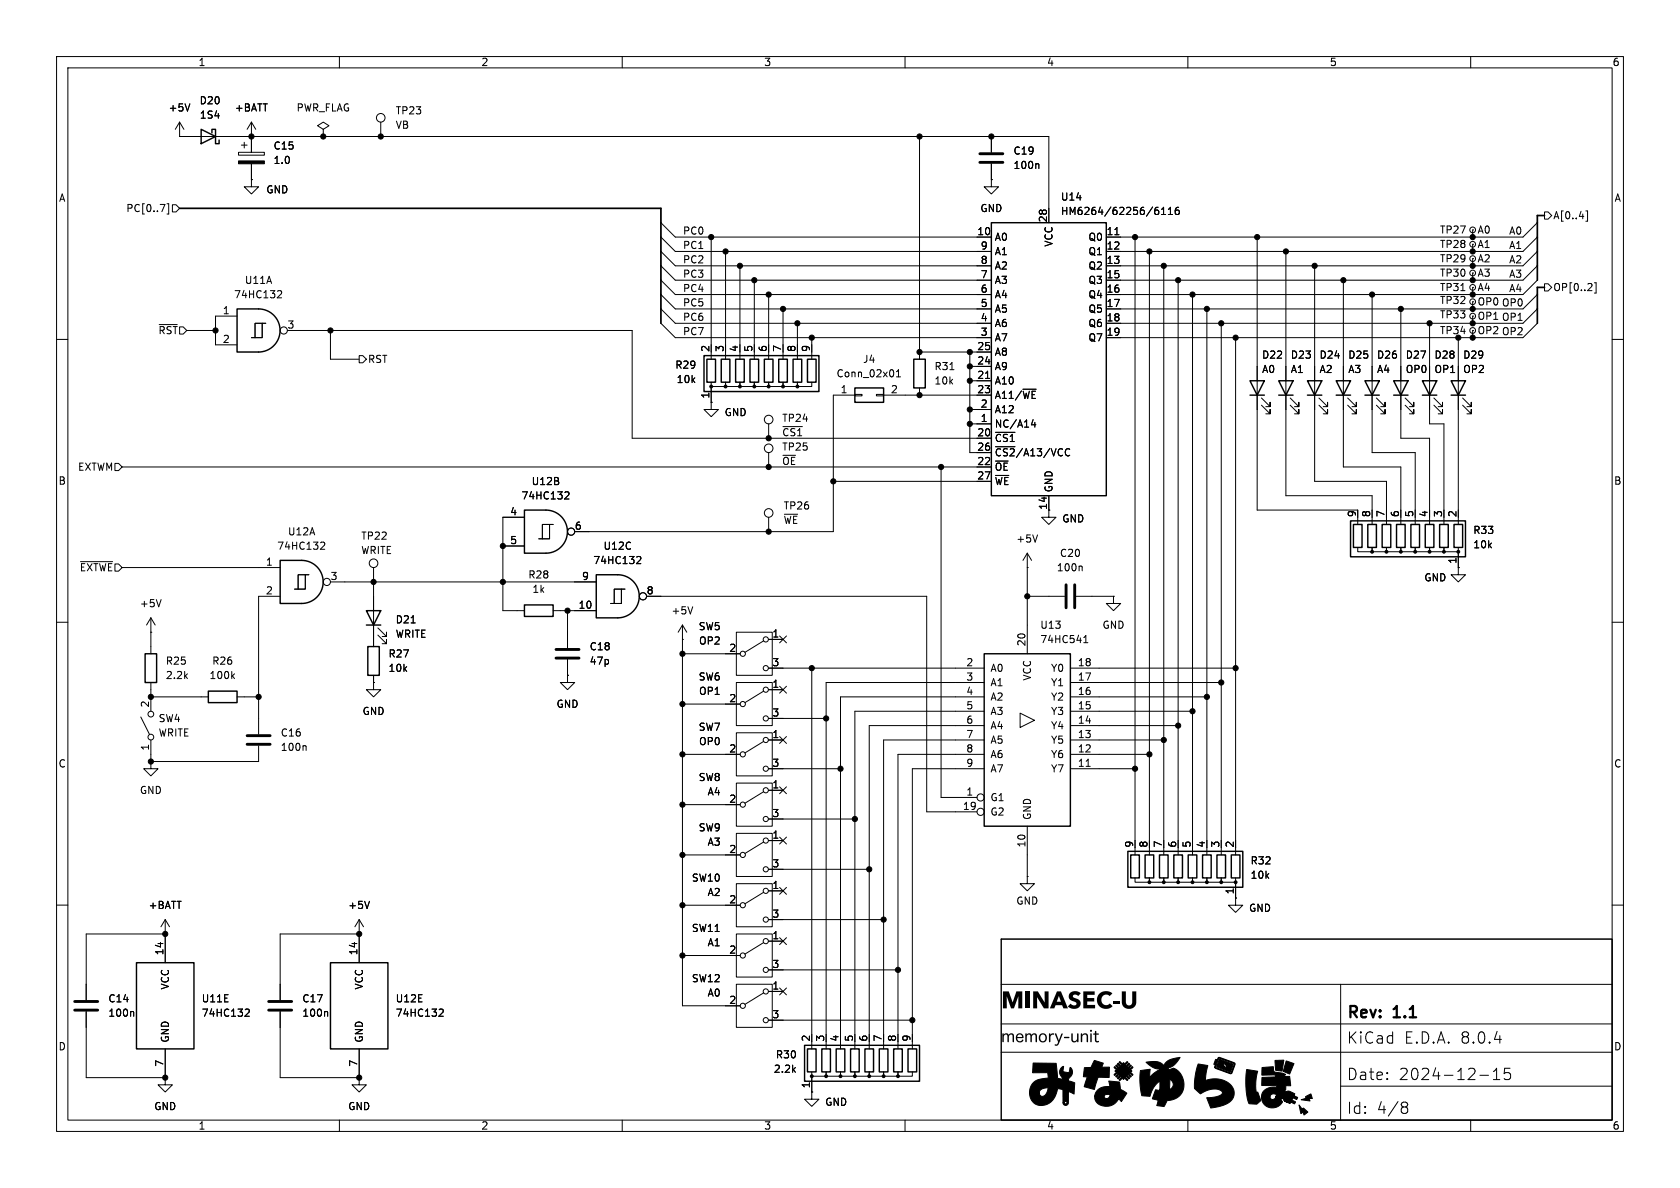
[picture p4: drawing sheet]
<svg xmlns="http://www.w3.org/2000/svg" width="297mm" height="210mm" viewBox="0 0 297 210" stroke-linecap="round" stroke-linejoin="round" font-family="sans-serif">
<defs><g id="words">
<g font-size="2.8">
<text x="177" y="184.8">memory-unit</text>
<text x="238" y="184.7">KiCad</text>
<text x="238" y="180.5">Rev:</text>
<text x="246.5" y="180.5">1.1</text>
<text x="248.2" y="184.7">E.D.A. 8.0.4</text>
<text x="238" y="191.2">Date:</text>
<text x="247.2" y="191.2">2024-12-15</text>
<text x="238" y="197.1">Id:</text>
<text x="243.3" y="197.1">4/8</text>
</g>
<g font-size="1.8">
<text x="35" y="11.9">1</text>
<text x="85" y="11.9">2</text>
<text x="135" y="11.9">3</text>
<text x="185" y="11.9">4</text>
<text x="235" y="11.9">5</text>
<text x="285" y="11.9">6</text>
<text x="29.7" y="19.9">+5V</text>
<text x="35.2" y="18.6">D20</text>
<text x="35.2" y="21.2">1S4</text>
<text x="41.4" y="19.9">+BATT</text>
<text x="52.3" y="19.9">PWR_FLAG</text>
<text x="69.9" y="20.4">TP23</text>
<text x="69.9" y="23">VB</text>
<text x="48.3" y="26.6">C15</text>
<text x="48.3" y="29.2">1.0</text>
<text x="179.1" y="27.5">C19</text>
<text x="10.3" y="35.9">A</text>
<text x="47" y="34.4">GND</text>
<text x="179.1" y="30.1">100n</text>
<text x="187.5" y="35.7">U14</text>
<text x="285.3" y="35.9">A</text>
<text x="22.2" y="37.7">PC[0..7]</text>
<text x="120.6" y="41.6">PC0</text>
<text x="172.7" y="41.7">10</text>
<text x="173.2" y="37.7">GND</text>
<text x="185.2" y="39.4" transform="rotate(-90 185.2 39.4)">28</text>
<text x="187.5" y="38.2">HM6264/62256/6116</text>
<text x="195.5" y="41.7">11</text>
<text x="254.5" y="41.5">TP27</text>
<text x="261.1" y="41.5">A0</text>
<text x="266.7" y="41.6">A0</text>
<text x="274.5" y="39">A[0..4]</text>
<text x="120.6" y="46.6">PC2</text>
<text x="120.6" y="44.1">PC1</text>
<text x="173.3" y="46.7">8</text>
<text x="173.3" y="44.2">9</text>
<text x="175.8" y="42.8">A0</text>
<text x="175.8" y="47.9">A2</text>
<text x="175.8" y="45.3">A1</text>
<text x="186.3" y="43.7" transform="rotate(-90 186.3 43.7)">VCC</text>
<text x="192.3" y="42.8">Q0</text>
<text x="192.3" y="45.3">Q1</text>
<text x="192.3" y="47.9">Q2</text>
<text x="195.5" y="44.2">12</text>
<text x="195.5" y="46.7">13</text>
<text x="254.5" y="46.6">TP29</text>
<text x="254.5" y="44">TP28</text>
<text x="261.1" y="46.6">A2</text>
<text x="261.1" y="44">A1</text>
<text x="266.7" y="44.1">A1</text>
<text x="266.7" y="46.6">A2</text>
<text x="41.3" y="52.9">74HC132</text>
<text x="43.2" y="50.4">U11A</text>
<text x="120.6" y="51.7">PC4</text>
<text x="120.6" y="49.2">PC3</text>
<text x="173.3" y="51.8">6</text>
<text x="173.3" y="49.3">7</text>
<text x="175.8" y="52.9">A4</text>
<text x="175.8" y="50.4">A3</text>
<text x="192.3" y="50.4">Q3</text>
<text x="192.3" y="52.9">Q4</text>
<text x="195.5" y="49.3">15</text>
<text x="195.5" y="51.8">16</text>
<text x="254.5" y="49.1">TP30</text>
<text x="254.5" y="53.9">TP32</text>
<text x="254.5" y="51.7">TP31</text>
<text x="261.1" y="49.1">A3</text>
<text x="261.1" y="51.7">A4</text>
<text x="266.7" y="51.7">A4</text>
<text x="266.7" y="49.2">A3</text>
<text x="274.5" y="51.7">OP[0..2]</text>
<text x="27.9" y="59.3">~{RST}</text>
<text x="39.3" y="55.6">1</text>
<text x="50.7" y="58.2">3</text>
<text x="120.6" y="56.8">PC6</text>
<text x="120.6" y="59.3">PC7</text>
<text x="120.6" y="54.3">PC5</text>
<text x="173.3" y="59.4">3</text>
<text x="173.3" y="56.9">4</text>
<text x="173.3" y="54.4">5</text>
<text x="175.8" y="58">A6</text>
<text x="175.8" y="55.5">A5</text>
<text x="192.3" y="55.5">Q5</text>
<text x="192.3" y="58">Q6</text>
<text x="195.5" y="54.4">17</text>
<text x="195.5" y="56.9">18</text>
<text x="195.5" y="59.4">19</text>
<text x="254.5" y="56.5">TP33</text>
<text x="254.5" y="59.3">TP34</text>
<text x="261.1" y="54.2">OP0 OP0</text>
<text x="261.1" y="56.7">OP1 OP1</text>
<text x="261.1" y="59.3">OP2 OP2</text>
<text x="39.3" y="60.7">2</text>
<text x="65" y="64.4">RST</text>
<text x="119.3" y="65.4">R29</text>
<text x="125.5" y="62.3" transform="rotate(-90 125.5 62.3)">2</text>
<text x="128" y="62.3" transform="rotate(-90 128 62.3)">3</text>
<text x="130.6" y="62.3" transform="rotate(-90 130.6 62.3)">4</text>
<text x="133.1" y="62.3" transform="rotate(-90 133.1 62.3)">5</text>
<text x="135.6" y="62.3" transform="rotate(-90 135.6 62.3)">6</text>
<text x="138.2" y="62.3" transform="rotate(-90 138.2 62.3)">7</text>
<text x="140.7" y="62.3" transform="rotate(-90 140.7 62.3)">8</text>
<text x="143.3" y="62.3" transform="rotate(-90 143.3 62.3)">9</text>
<text x="152.5" y="64.4">J4</text>
<text x="165.1" y="65.6">R31</text>
<text x="172.7" y="64.5">24</text>
<text x="172.7" y="62">25</text>
<text x="175.8" y="65.6">A9</text>
<text x="175.8" y="63.1">A8</text>
<text x="175.8" y="60.6">A7</text>
<text x="192.3" y="60.6">Q7</text>
<text x="223" y="63.6">D22</text>
<text x="228.1" y="63.6">D23</text>
<text x="233.2" y="63.6">D24</text>
<text x="238.3" y="63.6">D25</text>
<text x="243.3" y="63.6">D26</text>
<text x="248.4" y="63.6">D27</text>
<text x="253.5" y="63.6">D28</text>
<text x="258.6" y="63.6">D29</text>
<text x="119.5" y="67.9">10k</text>
<text x="125.5" y="70.6" transform="rotate(-90 125.5 70.6)">1</text>
<text x="147.8" y="66.9">Conn_02x01</text>
<text x="148.5" y="69.6">1</text>
<text x="157.4" y="69.6">2</text>
<text x="165.1" y="68.2">10k</text>
<text x="172.7" y="67.1">21</text>
<text x="172.7" y="69.6">23</text>
<text x="175.8" y="68.2">A10</text>
<text x="175.8" y="70.7">A11/~{WE}</text>
<text x="223" y="66.1">A0</text>
<text x="228.1" y="66.1">A1</text>
<text x="233.2" y="66.1">A2</text>
<text x="238.3" y="66.1">A3</text>
<text x="243.3" y="66.1">A4</text>
<text x="248.4" y="66.1">OP0</text>
<text x="253.5" y="66.1">OP1</text>
<text x="258.6" y="66.1">OP2</text>
<text x="128" y="73.8">GND</text>
<text x="138.2" y="74.8">TP24</text>
<text x="138.2" y="77.3">~{CS1}</text>
<text x="172.7" y="77.2">20</text>
<text x="173.3" y="74.7">1</text>
<text x="173.3" y="72.1">2</text>
<text x="175.8" y="75.8">NC/A14</text>
<text x="175.8" y="73.3">A12</text>
<text x="13.7" y="83.4">EXTWM</text>
<text x="138.2" y="82.4">~{OE}</text>
<text x="138.2" y="79.9">TP25</text>
<text x="172.7" y="82.3">22</text>
<text x="172.7" y="79.8">26</text>
<text x="175.8" y="78.3">~{CS1}</text>
<text x="175.8" y="83.4">~{OE}</text>
<text x="175.8" y="80.9">~{CS2}/A13/VCC</text>
<text x="10.3" y="85.9">B</text>
<text x="92.1" y="88.5">74HC132</text>
<text x="93.9" y="86">U12B</text>
<text x="172.7" y="84.8">27</text>
<text x="175.8" y="86">~{WE}</text>
<text x="186.3" y="87.1" transform="rotate(-90 186.3 87.1)">GND</text>
<text x="285.3" y="85.9">B</text>
<text x="50.8" y="94.8">U12A</text>
<text x="63.8" y="95.6">TP22</text>
<text x="90.1" y="91.2">4</text>
<text x="101.5" y="93.7">6</text>
<text x="138.4" y="90.3">TP26</text>
<text x="138.4" y="92.8">~{WE}</text>
<text x="185.2" y="90.2" transform="rotate(-90 185.2 90.2)">14</text>
<text x="187.7" y="92.6">GND</text>
<text x="239.8" y="91.5" transform="rotate(-90 239.8 91.5)">9</text>
<text x="242.3" y="91.5" transform="rotate(-90 242.3 91.5)">8</text>
<text x="244.9" y="91.5" transform="rotate(-90 244.9 91.5)">7</text>
<text x="247.4" y="91.5" transform="rotate(-90 247.4 91.5)">6</text>
<text x="249.9" y="91.5" transform="rotate(-90 249.9 91.5)">5</text>
<text x="252.5" y="91.5" transform="rotate(-90 252.5 91.5)">4</text>
<text x="255" y="91.5" transform="rotate(-90 255 91.5)">3</text>
<text x="257.6" y="91.5" transform="rotate(-90 257.6 91.5)">2</text>
<text x="260.4" y="94.6">R33</text>
<text x="14" y="101.2">~{EXTWE}</text>
<text x="46.9" y="100.1">1</text>
<text x="48.9" y="97.4">74HC132</text>
<text x="63.8" y="98.1">WRITE</text>
<text x="90.1" y="96.3">5</text>
<text x="104.8" y="99.9">74HC132</text>
<text x="106.6" y="97.4">U12C</text>
<text x="179.6" y="96.1">+5V</text>
<text x="186.7" y="101.2">100n</text>
<text x="187.3" y="98.7">C20</text>
<text x="257.6" y="99.8" transform="rotate(-90 257.6 99.8)">1</text>
<text x="260.4" y="97.1">10k</text>
<text x="24.6" y="107.5">+5V</text>
<text x="46.9" y="105.2">2</text>
<text x="58.3" y="102.6">3</text>
<text x="93.3" y="102.5">R28</text>
<text x="94" y="105">1k</text>
<text x="102.2" y="107.7">10</text>
<text x="102.8" y="102.6">9</text>
<text x="114.2" y="105.2">8</text>
<text x="251.7" y="103">GND</text>
<text x="69.9" y="110.4">D21</text>
<text x="69.9" y="112.9">WRITE</text>
<text x="118.6" y="108.8">+5V</text>
<text x="123.4" y="111.6">SW5</text>
<text x="136.5" y="112.8">1</text>
<text x="183.8" y="111.4">U13</text>
<text x="183.8" y="113.9">74HC541</text>
<text x="194.8" y="111.4">GND</text>
<text x="29.2" y="117.7">R25</text>
<text x="37.4" y="117.7">R26</text>
<text x="68.6" y="119">10k</text>
<text x="68.6" y="116.4">R27</text>
<text x="104.1" y="115.2">C18</text>
<text x="104.1" y="117.7">47p</text>
<text x="123.5" y="114.1">OP2</text>
<text x="128.8" y="115.3">2</text>
<text x="136.5" y="117.9">3</text>
<text x="170.7" y="117.9">2</text>
<text x="175" y="119">A0</text>
<text x="181.4" y="114.3" transform="rotate(-90 181.4 114.3)">20</text>
<text x="185.7" y="119">Y0</text>
<text x="190.5" y="117.9">18</text>
<text x="26.4" y="125.2" transform="rotate(-90 26.4 125.2)">2</text>
<text x="29.2" y="120.2">2.2k</text>
<text x="36.9" y="120.2">100k</text>
<text x="98.3" y="125.3">GND</text>
<text x="123.4" y="120.5">SW6</text>
<text x="123.5" y="123">OP1</text>
<text x="128.8" y="124.2">2</text>
<text x="136.5" y="121.7">1</text>
<text x="170.7" y="120.4">3</text>
<text x="170.7" y="122.9">4</text>
<text x="170.7" y="125.5">5</text>
<text x="175" y="121.5">A1</text>
<text x="175" y="124.1">A2</text>
<text x="182.5" y="120.4" transform="rotate(-90 182.5 120.4)">VCC</text>
<text x="185.7" y="124.1">Y2</text>
<text x="185.7" y="121.5">Y1</text>
<text x="190.5" y="125.5">15</text>
<text x="190.5" y="122.9">16</text>
<text x="190.5" y="120.4">17</text>
<text x="27.9" y="127.9">SW4</text>
<text x="27.9" y="130.4">WRITE</text>
<text x="49.5" y="130.4">C16</text>
<text x="64" y="126.6">GND</text>
<text x="123.4" y="129.4">SW7</text>
<text x="123.5" y="131.9">OP0</text>
<text x="136.5" y="130.6">1</text>
<text x="136.5" y="126.7">3</text>
<text x="170.7" y="128">6</text>
<text x="170.7" y="130.6">7</text>
<text x="175" y="126.6">A3</text>
<text x="175" y="129.1">A4</text>
<text x="175" y="131.7">A5</text>
<text x="185.7" y="131.7">Y5</text>
<text x="185.7" y="129.1">Y4</text>
<text x="185.7" y="126.6">Y3</text>
<text x="190.5" y="130.6">13</text>
<text x="190.5" y="128">14</text>
<text x="10.3" y="135.9">C</text>
<text x="26.4" y="132.8" transform="rotate(-90 26.4 132.8)">1</text>
<text x="49.5" y="132.9">100n</text>
<text x="128.8" y="133.1">2</text>
<text x="136.5" y="135.6">3</text>
<text x="170.7" y="133.1">8</text>
<text x="170.7" y="135.6">9</text>
<text x="175" y="134.2">A6</text>
<text x="175" y="136.8">A7</text>
<text x="185.7" y="136.8">Y7</text>
<text x="185.7" y="134.2">Y6</text>
<text x="190.5" y="135.6">11</text>
<text x="190.5" y="133.1">12</text>
<text x="285.3" y="135.9">C</text>
<text x="24.6" y="140.6">GND</text>
<text x="123.4" y="138.3">SW8</text>
<text x="125" y="140.8">A4</text>
<text x="128.8" y="142">2</text>
<text x="136.5" y="139.4">1</text>
<text x="170.1" y="143.3">19</text>
<text x="170.7" y="140.7">1</text>
<text x="175" y="141.8">G1</text>
<text x="123.4" y="147.2">SW9</text>
<text x="125" y="149.7">A3</text>
<text x="136.5" y="144.5">3</text>
<text x="136.5" y="148.3">1</text>
<text x="175" y="144.4">G2</text>
<text x="181.4" y="149.9" transform="rotate(-90 181.4 149.9)">10</text>
<text x="182.5" y="145" transform="rotate(-90 182.5 145)">GND</text>
<text x="200.4" y="149.9" transform="rotate(-90 200.4 149.9)">9</text>
<text x="202.9" y="149.9" transform="rotate(-90 202.9 149.9)">8</text>
<text x="205.5" y="149.9" transform="rotate(-90 205.5 149.9)">7</text>
<text x="208" y="149.9" transform="rotate(-90 208 149.9)">6</text>
<text x="210.6" y="149.9" transform="rotate(-90 210.6 149.9)">5</text>
<text x="213.1" y="149.9" transform="rotate(-90 213.1 149.9)">4</text>
<text x="215.6" y="149.9" transform="rotate(-90 215.6 149.9)">3</text>
<text x="218.2" y="149.9" transform="rotate(-90 218.2 149.9)">2</text>
<text x="128.8" y="150.9">2</text>
<text x="136.5" y="153.4">3</text>
<text x="221" y="155.5">10k</text>
<text x="221" y="153">R32</text>
<text x="26.2" y="160.9">+BATT</text>
<text x="61.5" y="160.9">+5V</text>
<text x="122.2" y="156.1">SW10</text>
<text x="125" y="158.6">A2</text>
<text x="128.8" y="159.8">2</text>
<text x="136.5" y="157.2">1</text>
<text x="179.6" y="160.1">GND</text>
<text x="218.2" y="158.2" transform="rotate(-90 218.2 158.2)">1</text>
<text x="220.7" y="161.4">GND</text>
<text x="122.2" y="164.9">SW11</text>
<text x="125" y="167.5">A1</text>
<text x="136.5" y="166.1">1</text>
<text x="136.5" y="162.3">3</text>
<text x="29" y="169" transform="rotate(-90 29 169)">14</text>
<text x="63.2" y="169" transform="rotate(-90 63.2 169)">14</text>
<text x="122.2" y="173.8">SW12</text>
<text x="128.8" y="168.7">2</text>
<text x="136.5" y="171.2">3</text>
<text x="19.1" y="179.9">100n</text>
<text x="19.1" y="177.4">C14</text>
<text x="30.1" y="175" transform="rotate(-90 30.1 175)">VCC</text>
<text x="35.6" y="177.4">U11E</text>
<text x="35.6" y="179.9">74HC132</text>
<text x="53.3" y="179.9">100n</text>
<text x="53.3" y="177.4">C17</text>
<text x="64.4" y="175" transform="rotate(-90 64.4 175)">VCC</text>
<text x="69.9" y="177.4">U12E</text>
<text x="69.9" y="179.9">74HC132</text>
<text x="125" y="176.4">A0</text>
<text x="128.8" y="177.5">2</text>
<text x="136.5" y="175">1</text>
<text x="10.3" y="185.9">D</text>
<text x="30.1" y="184.4" transform="rotate(-90 30.1 184.4)">GND</text>
<text x="64.4" y="184.4" transform="rotate(-90 64.4 184.4)">GND</text>
<text x="136.5" y="180.1">3</text>
<text x="143.3" y="184.2" transform="rotate(-90 143.3 184.2)">2</text>
<text x="145.8" y="184.2" transform="rotate(-90 145.8 184.2)">3</text>
<text x="148.3" y="184.2" transform="rotate(-90 148.3 184.2)">4</text>
<text x="150.9" y="184.2" transform="rotate(-90 150.9 184.2)">5</text>
<text x="153.4" y="184.2" transform="rotate(-90 153.4 184.2)">6</text>
<text x="156" y="184.2" transform="rotate(-90 156 184.2)">7</text>
<text x="158.5" y="184.2" transform="rotate(-90 158.5 184.2)">8</text>
<text x="161" y="184.2" transform="rotate(-90 161 184.2)">9</text>
<text x="285.3" y="185.9">D</text>
<text x="29" y="188.7" transform="rotate(-90 29 188.7)">7</text>
<text x="63.2" y="188.7" transform="rotate(-90 63.2 188.7)">7</text>
<text x="136.7" y="189.8">2.2k</text>
<text x="137.1" y="187.3">R30</text>
<text x="27.2" y="196.4">GND</text>
<text x="61.5" y="196.4">GND</text>
<text x="143.3" y="192.5" transform="rotate(-90 143.3 192.5)">1</text>
<text x="145.8" y="195.7">GND</text>
<text x="35" y="199.9">1</text>
<text x="85" y="199.9">2</text>
<text x="135" y="199.9">3</text>
<text x="185" y="199.9">4</text>
<text x="235" y="199.9">5</text>
<text x="285" y="199.9">6</text>
</g>
</g></defs>
<g fill="none" stroke="#000" stroke-width=".18">
<path d="M10 10h277v190h-277zM12 12h273v186h-273zM33.6 18.4l-.5 1.2M60 10v2M110 10v2M160 10v2M210 10v2M260 10v2M28.3 36.1h.9l-.6 1.3M29.5 36h.3v1.8h-.3M30.5 36.2h.6l.6 .6-.6 .7h-.6zM31.7 24.1h.1"/>
<path d="M31.7 24.1h153.7v15.3M31.7 21.6l-.7 1.3M31.7 21.6v2.5M31.7 21.6l.8 1.3M42.2 26.9h4.5v.5h-4.5zM42.7 25.7h1M43.2 25.1v1.1M44.4 31.8v1.2h1.3l-1.3 1.3-1.2-1.3h1.2M44.4 31.8h.1M44.4 24.1h.1M44.4 21.6v5.3M44.4 29v2.8"/>
<path d="M44.4 21.6l-.7 1.3M44.4 21.6l.8 1.3M57.1 22.9l1.1-.7-1.1-.6-1 .6 1 .7v1.2M57.1 24.1h.1M67.3 21.6v2.5M116.8 39.4l2.6 2.5h55.9M162.6 24.1v39.4M175.3 31.8v1.2h1.2l-1.2 1.3-1.3-1.3h1.3M175.3 31.8h.1M175.3 24.1v2.8M175.3 29v2.8M183.5 28.9l.2 .2v.7"/>
<path d="M204.4 37.1l.3 .1 .2 .2-.1 .4-.4 .1M204.5 36.6h.2M205.3 37.9h.8M205.3 37l.4-.4v1.3M206.6 37.9h.7M206.6 37l.3-.4v1.3M208.4 36.6l-.4 .1a.86 .86 0 0 0 0 1.2l.4-.1 .1-.4-.3-.3-.3 .1-.1 .2M271.8 39.4l-2.6 2.5h-73.6M273 37.5h.7l.6 .6-.6 .6h-.7zM280.4 37.3h.3v1.8h-.3M10 60h2M28.1 57.4h3.2"/>
<path d="M33 58.4h5.1M41.9 55.9h-3.8v5.1h3.8M46.4 57.2h-1.3v2.5M47 57.2h-.6v2.5h-2M49.2 51.4h.5l.1 .3-.8 .9h.8M50.8 58.4h61v19.1h63.5M58.4 58.4v5.1h5.1M116.8 41.9l2.6 2.6h55.9M116.8 44.5l2.6 2.5h55.9M116.8 47l2.6 2.5h55.9M116.8 49.5l2.6 2.6h55.9M116.8 52.1l2.6 2.5h55.9"/>
<path d="M116.8 54.6l2.6 2.6h55.9M116.8 57.2l2.6 2.5h55.9M125.7 41.9v19.1M128.3 44.5v16.5M130.8 47v14M133.3 49.5v11.5M135.9 52.1v8.9M138.4 54.6v6.4M141 57.2v3.8M143.5 59.7v1.3M197.1 41.5h.7M200.7 41.9v106.7"/>
<path d="M203.2 44.5v104.1M205.7 47v101.6M208.3 49.5v99.1M210.8 52.1v96.5M213.4 54.6v94M215.9 57.2v91.4M218.4 59.7v88.9M222.2 41.9v48.3h17.8M227.3 44.5v43.1h15.3v2.6M232.4 47v38.1h12.7v5.1M237.5 49.5v33.1h10.1v7.6M242.6 52.1v27.9h7.6v10.2"/>
<path d="M247.6 54.6v22.9h5.1v12.7M252.7 57.2v17.7h2.6v15.3M257.8 59.7v30.5M258.3 51.4h.7M260.3 45.7h.1M260.3 40.6h.1M260.3 48.3h.1M260.3 43.2h.1M260.3 53.3h.1M260.3 55.9h.1M260.3 58.4h.1M260.3 50.8h.1"/>
<path d="M260.3 40.6v1.3M260.3 43.2v1.3M260.3 45.7v1.3M260.3 48.3v1.2M260.3 50.8v1.3M260.3 53.3v1.3M260.3 55.9v1.3M260.3 58.4v1.3M271.8 41.9l-2.6 2.6h-73.6M271.8 44.5l-2.6 2.5h-73.6M271.8 47l-2.6 2.5h-73.6M271.8 49.5l-2.6 2.6h-73.6"/>
<path d="M271.8 52.1l-2.6 2.5h-73.6M271.8 54.6l-2.6 2.6h-73.6M271.8 57.2l-2.6 2.5h-73.6M273 50.2h.7l.6 .6-.6 .6h-.7zM281.9 50h.3v1.8h-.3M285 60h2M63.5 62.9h.6l.7 .6-.7 .6h-.6zM125.7 71.1v1.3h1.3l-1.3 1.3-1.2-1.3h1.2M125.7 71.1h.1M125.7 67.6v.7h2.6v-.7v.7h2.5v-.7v.7h2.5v-.7v.7h2.6v-.7v.7h2.5v-.7v.7h2.6v-.7v.7h2.5v-.7M125.7 62.2v1.3M125.7 68.6v2.5"/>
<path d="M128.3 62.2v1.3M130.8 62.2v1.3M133.3 62.2v1.3M135.9 62.2v1.3M135.9 74.9v2.6M138.4 75.4h3.4M138.4 62.2v1.3M141 62.2v1.3M143.5 62.2v1.3M151.1 69.7h1.3v.3h-1.3zM151.1 69.9h-3.8v24.1h-45.7M154.9 69.7h1.3v.3h-1.3z"/>
<path d="M156.2 69.9h19.1M158.5 66.6h.7M158.5 65.7l.3-.4v1.3M162.6 68.6v1.3M162.6 62.2h12.7M167.9 65.3h.8M171.4 74.9h3.9M171.4 72.4h3.9M171.4 67.3h3.9M171.4 64.8h3.9M171.4 62.2v17.8h3.9M174.2 66.9h.8"/>
<path d="M176 76.4h3.4M176 79h3.4M182.6 74.2l-.3 .9h.8M182.9 74.7v.8M223 71.6l1.5 1.6v-.8v.8h-.7M223 70.4l1.5 1.5v-.8v.8h-.7M228.1 71.6l1.5 1.6v-.8v.8h-.7M228.1 70.4l1.5 1.5v-.8v.8h-.7M233.2 71.6l1.5 1.6v-.8v.8h-.8M233.2 70.4l1.5 1.5v-.8v.8h-.8M238.3 71.6l1.5 1.6v-.8v.8h-.8M238.3 70.4l1.5 1.5v-.8v.8h-.8"/>
<path d="M243.3 71.6l1.6 1.6v-.8v.8h-.8M243.3 70.4l1.6 1.5v-.8v.8h-.8M248.4 71.6l1.5 1.6v-.8v.8h-.7M248.4 70.4l1.5 1.5v-.8v.8h-.7M253.5 71.6l1.5 1.6v-.8v.8h-.7M253.5 70.4l1.5 1.5v-.8v.8h-.7M258.6 71.6l1.5 1.6v-.8v.8h-.8M258.6 70.4l1.5 1.5v-.8v.8h-.8M14.2 99.3h5.7M20.3 81.9h.7l.6 .7-.6 .6h-.7zM21.6 82.6h153.7M56.9 95.8l.4 .1 .1 .3-.8 .9h.8"/>
<path d="M88.9 96.5h3.8M92.7 91.4h-3.8v16.6h3.8M97.2 92.7h-1.3v2.6M97.8 92.7h-.6v2.6h-2M100 86.9l.5 .1 .1 .3-.8 .9h.8M112.7 98.4h.5l.1 .3-.8 .9h.8M135.9 80v2.6M135.9 91.4v2.6M147.3 85.1h28M166.4 82.6v58.4h6.3M181.6 97.8v17.8M181.6 97.8l-.8 1.3"/>
<path d="M181.6 97.8l.8 1.3M183.4 94.6l-.4 1.2M185.4 87.6v3.8h1.3l-1.3 1.3-1.3-1.3h1.3M240 96.8v.7h2.6v-.7v.7h2.5v-.7v.7h2.5v-.7v.7h2.6v-.7v.7h2.5v-.7v.7h2.6v-.7v.7h2.5v-.7M240 91.4v1.3M242.6 91.4v1.3M245.1 91.4v1.3M247.6 91.4v1.3M250.2 91.4v1.3M252.7 91.4v1.3M255.3 91.4v1.3M257.8 91.4v1.3"/>
<path d="M257.8 97.8v2.5M10 110h2M21.6 100.3h27.9M26.7 111.8h.1M26.7 109.2v6.4M26.7 109.2l-.8 1.3M26.7 109.2l.7 1.3M28.5 106l-.4 1.3M41.1 119.5l.4 .5M41.5 119.1l-.5 .5M49.5 105.4h-3.8v24.4M54 101.6h-1.3v2.5"/>
<path d="M54.6 101.6h-.6v2.5h-1.9M58.4 102.9h47M66 100.3v14M66 119.4v1.3M66.8 112.3l1.5 1.5v-.8v.8h-.7M66.8 111l1.5 1.5v-.7v.7h-.7M72.7 110.1h.7M97.8 108h7.6M100.3 119.4v1.3h1.3l-1.3 1.2-1.2-1.2h1.2M100.3 119.4h.1M100.3 108v6.6M100.3 116.6v2.8"/>
<path d="M109.9 104.1h-1.3v2.6M110.5 104.1h-.6v2.6h-2M114.3 105.4h49.5v38.1h8.9M120.6 113h.1M120.6 115.6h10.2M120.6 110.5l-.7 1.3M120.6 110.5v67.3h10.2M120.6 110.5l.8 1.3M122.5 107.3l-.5 1.2M130.2 111.8h6.3v7.6h-6.3zM135 113.3l-3.3 2M135.9 118.1h38.1"/>
<path d="M135.9 113h2.5M137.8 112.4l1.2 1.2M139 112.4l-1.2 1.2M143.5 118.1v64.8M181.6 100.3h.1M181.6 105.4h6.6M189.2 118.1h29.2M190.2 105.4h6.6M191.1 100.1l.2 .1v.7M191.6 113.6h.7M191.6 112.7l.4-.4v1.3M196.8 105.4v1.3h1.3l-1.3 1.3-1.2-1.3h1.2"/>
<path d="M196.8 105.4h.1M257.8 100.3v1.3h-1.3l1.3 1.3 1.3-1.3h-1.3M257.8 100.3h.1M285 110h2M24.9 126.7l1.5 3.1M26.7 134.6v1.3h1.2l-1.2 1.3-1.3-1.3h1.3M26.7 134.6h.1M26.7 120.7v5M26.7 130.8v3.8M26.7 123.2h10.1M41.9 123.2h3.8M45.7 131.8v2.8h-19"/>
<path d="M53.9 131.8l.2 .2v.7M66 120.7v1.2h1.3l-1.3 1.3-1.2-1.3h1.2M66 120.7h.1M120.6 133.4h10.2M120.6 124.5h10.2M130.2 129.5h6.3v7.7h-6.3zM130.2 138.4h6.3v7.7h-6.3zM130.2 120.7h6.3v7.6h-6.3zM135 131.1l-3.3 2M135 140l-3.3 2M135 122.2l-3.3 2M135.9 135.9h12.7"/>
<path d="M135.9 130.8h2.5M135.9 139.7h2.5M135.9 121.9h2.5M135.9 127h10.1M137.8 130.2l1.2 1.2M137.8 121.3l1.2 1.2M137.8 139.1l1.2 1.2M139 130.2l-1.2 1.2M139 121.3l-1.2 1.2M139 139.1l-1.2 1.2M174 135.9h-12.7v47M174 133.4h-15.3v49.5"/>
<path d="M174 130.8h-17.8v52.1M174 128.3h-20.3v54.6M174 125.7h-22.9v57.2M174 123.2h-25.4v59.7M174 120.7h-28v62.2M180.3 126.1l2.6 1.2-2.6 1.3zM189.2 135.9h11.5M189.2 133.4h14M189.2 130.8h16.5M189.2 128.3h19.1M189.2 125.7h21.6M189.2 123.2h24.2"/>
<path d="M189.2 120.7h26.7M192 135.5h.7M10 160h2M65.3 159.3l-.4 1.3M120.6 142.2h10.2M120.6 151.1h10.2M130.2 156.2h6.3v7.6h-6.3zM130.2 147.3h6.3v7.6h-6.3zM135 157.7l-3.3 2.1M135 148.8l-3.3 2.1M135.9 157.5h2.5M135.9 144.8h15.2"/>
<path d="M135.9 148.6h2.5M135.9 153.7h17.8M137.8 156.9l1.2 1.2M137.8 148l1.2 1.2M139 156.9l-1.2 1.2M139 148l-1.2 1.2M181.6 154.9v1.3h1.3l-1.3 1.3-1.3-1.3h1.3M181.6 154.9h.1M181.6 146.1v8.8M200.7 155.2v.8h2.5v-.8v.8h2.5v-.8v.8h2.6v-.8v.8h2.5v-.8v.8h2.6v-.8v.8h2.5v-.8v.8h2.5v-.8M200.7 149.9v1.2M203.2 149.9v1.2"/>
<path d="M205.7 149.9v1.2M208.3 149.9v1.2M210.8 149.9v1.2M213.4 149.9v1.2M215.9 149.9v1.2M218.4 158.8v1.2h1.3l-1.3 1.3-1.2-1.3h1.2M218.4 158.8h.1M218.4 149.9v1.2M218.4 156.2v2.6M285 160h2M15.2 178.8v11.7h14M23.5 178.8l.1 .2v.6"/>
<path d="M29.2 165.1h.1M29.2 162.6l-.8 1.2M29.2 162.6v7.6M29.2 162.6l.8 1.2M29.2 165.1h-14v11.7M43.5 178.4h.5l.1 .3-.8 .9h.8M49.5 178.8v11.7h14M57.7 178.8l.2 .2v.6M63.5 165.1h.1M63.5 162.6l-.8 1.2M63.5 162.6v7.6M63.5 162.6l.8 1.2"/>
<path d="M63.5 165.1h-14v11.7M77.8 178.4h.4l.2 .3-.8 .9h.8M120.6 168.9h10.2M120.6 160h10.2M130.2 165.1h6.3v7.6h-6.3zM130.2 174h6.3v7.6h-6.3zM135 166.6l-3.3 2.1M135 175.5l-3.3 2M135.9 166.4h2.5M135.9 171.5h22.8M135.9 175.3h2.5M135.9 162.6h20.3"/>
<path d="M137.8 165.8l1.2 1.2M137.8 174.7l1.2 1.2M139 174.7l-1.2 1.2M139 165.8l-1.2 1.2M177 166h108v32h-108zM177 174h108M237 174v24M29.2 190.5v1.3h1.3l-1.3 1.2-1.3-1.2h1.3M29.2 190.5h.1M29.2 185.4v5.1M60 198v2M63.5 190.5v1.3h1.3l-1.3 1.2-1.3-1.2h1.3"/>
<path d="M63.5 190.5h.1M63.5 185.4v5.1M110 198v2M135.9 180.3h25.4M143.5 193v1.3h1.3l-1.3 1.3-1.3-1.3h1.3M143.5 193h.1M143.5 189.5v.7h2.5v-.7v.7h2.6v-.7v.7h2.5v-.7v.7h2.6v-.7v.7h2.5v-.7v.7h2.5v-.7v.7h2.6v-.7M143.5 184.2v1.2M143.5 190.5v2.5M146 184.2v1.2M148.6 184.2v1.2M151.1 184.2v1.2"/>
<path d="M153.7 184.2v1.2M156.2 184.2v1.2M158.7 184.2v1.2M160 198v2M161.3 184.2v1.2M177 186h108M177 181h108M210 198v2M237 192h48M247.9 195.6l.2 .1M247.9 194.9l.2-.1 .6 .1a.41 .41 0 0 1 .2 .5 .41 .41 0 0 1-.4 .3M248.1 195.7h.4"/>
<path d="M248.1 195.7l-.2 .1M248.5 195.7l.4 .4-.1 .5-.3 .2-.6-.1M260 198v2M261.6 190.1h1.5M264 190.8h1.2M264 189.4l.6-.6v2M264.2 183.7h1.2M267 188.8h-1l-.1 1 .3-.2 .7 .1 .2 .3-.1 .7-.3 .1h-.5l-.3-.1"/>
<circle cx="67.3" cy="20.8" r=".76"/>
<circle cx="50.2" cy="58.4" r=".63"/>
<circle cx="260.3" cy="53.3" r=".51"/>
<circle cx="260.3" cy="50.8" r=".51"/>
<circle cx="260.3" cy="55.9" r=".51"/>
<circle cx="260.3" cy="58.4" r=".51"/>
<circle cx="260.3" cy="48.3" r=".51"/>
<circle cx="260.3" cy="45.7" r=".51"/>
<circle cx="260.3" cy="40.6" r=".51"/>
<circle cx="260.3" cy="43.2" r=".51"/>
<circle cx="135.9" cy="79.2" r=".76"/>
<circle cx="135.9" cy="74.2" r=".76"/>
<circle cx="66" cy="99.6" r=".76"/>
<circle cx="101" cy="94" r=".63"/>
<circle cx="135.9" cy="90.7" r=".76"/>
<circle cx="57.8" cy="102.9" r=".63"/>
<circle cx="113.7" cy="105.4" r=".63"/>
<circle cx="131.3" cy="115.6" r=".46"/>
<circle cx="135.4" cy="113" r=".46"/>
<circle cx="135.4" cy="118.1" r=".46"/>
<circle cx="26.7" cy="126.2" r=".51"/>
<circle cx="26.7" cy="130.3" r=".51"/>
<circle cx="131.3" cy="124.5" r=".46"/>
<circle cx="131.3" cy="133.4" r=".46"/>
<circle cx="135.4" cy="139.7" r=".46"/>
<circle cx="135.4" cy="135.9" r=".46"/>
<circle cx="135.4" cy="121.9" r=".46"/>
<circle cx="135.4" cy="127" r=".46"/>
<circle cx="135.4" cy="130.8" r=".46"/>
<circle cx="131.3" cy="142.2" r=".46"/>
<circle cx="131.3" cy="151.1" r=".46"/>
<circle cx="135.4" cy="157.5" r=".46"/>
<circle cx="135.4" cy="153.7" r=".46"/>
<circle cx="135.4" cy="144.8" r=".46"/>
<circle cx="135.4" cy="148.6" r=".46"/>
<circle cx="173.4" cy="141" r=".63"/>
<circle cx="173.4" cy="143.5" r=".63"/>
<circle cx="131.3" cy="168.9" r=".46"/>
<circle cx="131.3" cy="177.8" r=".46"/>
<circle cx="131.3" cy="160" r=".46"/>
<circle cx="135.4" cy="175.3" r=".46"/>
<circle cx="135.4" cy="171.5" r=".46"/>
<circle cx="135.4" cy="162.6" r=".46"/>
<circle cx="135.4" cy="166.4" r=".46"/>
<circle cx="135.4" cy="180.3" r=".46"/>
</g>
<path d="M177.3 175.3h1l.7 1.9 .7-1.9h1v3h-.7v-2.2l-.8 2.2h-.5l-.7-2.2v2.2h-.7zM181.3 175.3h.7v3h-.7zM182.7 175.3h.8l1.2 1.9v-1.9h.7v3h-.8l-1.3-2 .1 2h-.7zM186.9 175.3h.7l1.2 3h-.8l-.2-.6h-1.2l-.2 .6h-.8l.5-1.2h1.5l-.4-1-.4 1h-.7zM189.2 175.5l.8-.3 .8 .2 .3 .2-.5 .5a.49 .49 0 0 0-.5-.3 .49 .49 0 0 0-.4 .4 2.03 2.03 0 0 1 1.3 1.1 1.26 1.26 0 0 1-.9 1.1 1.26 1.26 0 0 1-1.3-.5l.5-.5 .2 .2a.4 .4 0 0 0 .6 .1 .4 .4 0 0 0 .1-.5l-.2-.1a.97 .97 0 0 1-.9-.5 .97 .97 0 0 1 0-1zM191.5 175.3h2v.6h-1.3v.5h1.3v.6h-1.3v.6h1.4v.7h-2.1zM194.4 175.6a1.76 1.76 0 0 1 2.3 0l-.5 .5a.88 .88 0 0 0-1.3 0 .88 .88 0 0 0 .1 1.3 .88 .88 0 0 0 1.2 0l.5 .5a1.6 1.6 0 0 1-2.3 0 1.6 1.6 0 0 1 0-2.3zM196.8 176.9h1.1v.5h-1.1zM198.3 175.3h.7v1.8a.57 .57 0 0 0 .6 .6 .57 .57 0 0 0 .6-.6v-1.8h.7v1.8a1.28 1.28 0 0 1-1.3 1.2 1.28 1.28 0 0 1-1.3-1.2zM193.6 182.3h.2v.4l.5 .1-.5 .1v.9l.1 .2 .4 .1a.38 .38 0 0 1-.5 .2 .38 .38 0 0 1-.2-.4v-1l-.4-.1 .4-.1z" fill="#000"/>
<g fill="#000" stroke="#000" stroke-width=".18">
<path d="M42.2 28.4h4.5v.6h-4.5zM182.6 187.9l4.1 .1 .3 2.6 .9 .2-.1-.2a1.17 1.17 0 0 1 .2-2.1l-.1 .9 .6 .1h.5l.2-.8a1.1 1.1 0 0 1-.2 1.9l-.1 .5 .6 .1a.43 .43 0 0 1 .5 .2 .43 .43 0 0 1 0 .5l-.1 1.5-1-.4v2a.48 .48 0 0 1-.5 .4 .48 .48 0 0 1-.5-.5l.3 .1a.22 .22 0 0 0 .4 .1 .22 .22 0 0 0-.1-.4 .22 .22 0 0 0-.3 .2h-.3v-2.3l-.9-.2-.1 .2a2.93 2.93 0 0 1-3.3 2.8 2.11 2.11 0 0 1-1.6-2.2h1.7v.1a.69 .69 0 0 0 .8 .5 .69 .69 0 0 0 .6-.7l.2-.7a1.35 1.35 0 0 0-1.6 .7v.1h-1.7a2.48 2.48 0 0 1 2.7-2.6h.6l-.1-1h-2.7zM191.7 188.7h.4a.74 .74 0 0 0 1.1-.7l.1-.2a.36 .36 0 0 1 .2-.4 .36 .36 0 0 1 .4 .2l.8 .2a.26 .26 0 0 1 .4 .1 .26 .26 0 0 1-.2 .4l-.1 .4 1.3-.1v1.9l-2-.1-.6 2.2-1.8-.5 .5-1.7h-.3a.25 .25 0 0 1-.4 0 .25 .25 0 0 1 .1-.4zM194.1 192.6a3.1 3.1 0 0 1 2.1-.5l-.1-.5a.25 .25 0 0 1-.1-.3 .25 .25 0 0 1 .1-.2l1.4 .1a.38 .38 0 0 1 .5 .1 .38 .38 0 0 1 0 .5v.3a.39 .39 0 0 0 .2 .5l1 .6-1 1.5-.4-.5a2.36 2.36 0 0 1-4.2 .2l-.1-.6h1.7a.53 .53 0 0 0 .6 .3 .53 .53 0 0 0 .4-.6h-.2a.73 .73 0 0 0-.8 .3h-1.7l.2-.6zM197.1 188.5l.3 .4-.1 .1-.4-.3zM197.1 189.8l.2-.2 .1 .2-.3 .3-.2-.1zM197.3 188.3l.1-.1 .3 .4-.1 .1-.4-.3zM197.6 189.9l.1 .2-.3 .3-.2-.1zM197.6 188l.1-.1 .3 .4-.1 .1-.4-.3zM197.5 190.6l.4-.4 .1 .2-.3 .3zM197.8 187.8l.2-.2 .3 .4-.1 .1zM198 190.7l.2-.2 .1 .2-.3 .3-.2-.1z"/>
<path d="M198.9 190.7l.2-.2 .3 .4-.1 .1zM199.3 187.6l.1 .2-.3 .3-.2-.1zM198.6 187.8l1.5 1.5-1.5 1.5-1.5-1.5 2.5 .1 .1-.1h-2.6zM199.3 190.3l.1-.1 .3 .4-.1 .1-.4-.3zM199.4 188.1l.2-.2 .1 .2-.3 .3-.2-.1zM199.5 190.1l.2-.2 .3 .4-.1 .1zM199.5 188.6l.4-.4 .1 .2-.3 .3zM199.9 189.7l.1-.1 .3 .4-.1 .1-.4-.3zM200.2 188.5l.1 .2-.3 .3-.2-.1zM202.6 187.8l.4-.1a2.54 2.54 0 0 1 2.7 .7h.1a2.37 2.37 0 0 1 2.3-1.4l.5-.1-.1 .2a3.2 3.2 0 0 1-2 1.7l.1 .3 .3-.1a1.17 1.17 0 0 1 1.6 .6 2.94 2.94 0 0 1 .6 3.2 2.94 2.94 0 0 1-2.8 1.8l-.3 .6a.43 .43 0 0 1-.2 .4 .43 .43 0 0 1-.5 0l-.8-.2 .3-.9-1.1-.3 .6-1.6 .7 .2v-.2h1.7a.95 .95 0 0 0 .7-.9 .95 .95 0 0 0-.6-.9l-.1 1.8h-1.7v-1.5l-.2 .2a5.2 5.2 0 0 0-1.6 2.5l-1.4-.1a9.4 9.4 0 0 1-.1-4.5l1.6-.2v1.5l.6-.7a1.35 1.35 0 0 1 1-.5l.1-.3a4 4 0 0 1-2.4-1.2zM211.8 188.1l1.7 .3-.4 2.6a4.1 4.1 0 0 1 4.9 1.4 2.18 2.18 0 0 1-1.7 3l-1.9 .4a.28 .28 0 0 1-.4 0 .28 .28 0 0 1-.1-.3l-.6-1.4 .4-.1a3 3 0 0 0 2.4-.8 1.35 1.35 0 0 0-1.6-.7 5.5 5.5 0 0 0-2.3 .9l-1-1.1 .1-2.1zM214.9 187.3a.17 .17 0 0 0 .3 .1 .17 .17 0 0 0 .1-.2 .4 .4 0 0 1 .3-.3 .4 .4 0 0 1 .4 .2l2.3 .8 .1 .3-.3 .7a.95 .95 0 0 1-.6 .9l-1.8-.6a1.06 1.06 0 0 1-.9-.6l2.5 1a.3 .3 0 0 0 .4 0 .3 .3 0 0 0 .1-.3l.4-1.3-2.3-.8a.32 .32 0 0 0-.4-.1 .32 .32 0 0 0-.2 .4l-.4 1.1h-.1a.25 .25 0 0 0 .1-.3 .25 .25 0 0 0-.3-.2z"/>
<path d="M215.6 187.3l2.2 .7a.22 .22 0 0 1 .2 .2 .22 .22 0 0 1-.1 .3l-.2 .6a.3 .3 0 0 1-.2 .4 .3 .3 0 0 1-.4-.1l-2-.8 .1-.3h.9a.3 .3 0 0 1 .4 .2 .3 .3 0 0 1-.1 .4l.6-.5a.29 .29 0 0 1-.4-.2 .29 .29 0 0 1 .1-.3l-.6 .4h-.9zM220.4 189.1l1.9 .3-.3 1.8 .1 1.7a.17 .17 0 0 0 0 .2 .17 .17 0 0 0 .2-.1l.3 .8a.82 .82 0 0 1 .2 .9l-.6 .5h-.6a.73 .73 0 0 1-1-.8l-.4-2.6zM223.1 188.7l1.6-.1a.29 .29 0 0 1 .4 0 .29 .29 0 0 1 0 .4 .62 .62 0 0 0 .9 .6l.7 .1 .6 .2-.2 .1a.29 .29 0 0 0 .1 .3 .29 .29 0 0 0 .4 0h.4l.2 1.6h-.9v.3a.42 .42 0 0 1-.2 .6l.3 .2 .5-.1 .8 .4a.22 .22 0 0 1 .2 .1 .22 .22 0 0 1-.1 .3h.1a.41 .41 0 0 1 .5 .4 .24 .24 0 0 1-.2 .3 .24 .24 0 0 1-.3-.2 .28 .28 0 0 0-.4-.1 .28 .28 0 0 0-.1 .4l.6 .3-.1 .3-.5-.2a.19 .19 0 0 0-.3 0 .19 .19 0 0 0 0 .2l-.7-.3h.8h-.8h.8h-.8h.8l-.9-.1h.9h-.9h.9h-.9h1h-1.1h1.1h-1.1h1.1h-1.1h1.1l-1.2-.1h1.2h-1.2h1.2h-1.2h1.2l-1.3-.1h1.3h-1.3l-.5-.5h2.1h-2.1h2.1h-2.1v.4l.2 .4a1.96 1.96 0 0 1-2.2 1 1.96 1.96 0 0 1-1.5-1.9l1.5 .1a.52 .52 0 0 0 .5 .4 .52 .52 0 0 0 .5-.4h3.1h-3.1h3.1h-3.1h3.1h-3.1h3.1h-3l3-.1h-3h3h-3l3.1-.1-3.1 .1v-.1h3.1h-3.1h3.1h-3.1h3.1l-3.1-.1h3.1h-3.1h3.1h-3.1h3.1h-3.1l.1-.2a.73 .73 0 0 0-1.2 .4h-1.5v-.1a2.17 2.17 0 0 1 2.7-1.6 .21 .21 0 0 0 0-.3 .21 .21 0 0 0-.3 0h-2.3v-1.4l2.2-.1a.21 .21 0 0 0 .2-.1 .21 .21 0 0 0-.1-.3l-2.3 .1zM225.4 187.5l1.6-.1-.3 1.6a.27 .27 0 0 1-.1 .4 .27 .27 0 0 1-.3-.1 .63 .63 0 0 1-.8-.2zM227.4 187.5l1.4 .5-.8 1.9-.8-.3a.33 .33 0 0 1-.3-.2 .33 .33 0 0 1 .1-.5zM229.7 195.3l.5 .7 .2-.1 .8 .7-.7 .5-.2-.5-.3 .3zM230 194.4l.5-.1a.25 .25 0 0 0 .3-.1 .25 .25 0 0 0 0-.3l.9-.5 .3 .8h-.6l.2 .4z"/>
<circle cx="44.4" cy="24.1" r=".46"/>
<circle cx="57.1" cy="24.1" r=".46"/>
<circle cx="67.3" cy="24.1" r=".46"/>
<circle cx="162.6" cy="24.1" r=".46"/>
<circle cx="175.3" cy="24.1" r=".46"/>
<circle cx="38.1" cy="58.4" r=".46"/>
<circle cx="58.4" cy="58.4" r=".46"/>
<circle cx="125.7" cy="41.9" r=".46"/>
<circle cx="128.3" cy="44.5" r=".46"/>
<circle cx="130.8" cy="47" r=".46"/>
<circle cx="133.3" cy="49.5" r=".46"/>
<circle cx="135.9" cy="52.1" r=".46"/>
<circle cx="138.4" cy="54.6" r=".46"/>
<circle cx="141" cy="57.2" r=".46"/>
<circle cx="143.5" cy="59.7" r=".46"/>
<circle cx="200.7" cy="41.9" r=".46"/>
<circle cx="203.2" cy="44.5" r=".46"/>
<circle cx="205.7" cy="47" r=".46"/>
<circle cx="208.3" cy="49.5" r=".46"/>
<circle cx="210.8" cy="52.1" r=".46"/>
<circle cx="213.4" cy="54.6" r=".46"/>
<circle cx="215.9" cy="57.2" r=".46"/>
<circle cx="218.4" cy="59.7" r=".46"/>
<circle cx="222.2" cy="41.9" r=".46"/>
<circle cx="227.3" cy="44.5" r=".46"/>
<circle cx="232.4" cy="47" r=".46"/>
<circle cx="237.5" cy="49.5" r=".46"/>
<circle cx="242.6" cy="52.1" r=".46"/>
<circle cx="247.6" cy="54.6" r=".46"/>
<circle cx="252.7" cy="57.2" r=".46"/>
<circle cx="257.8" cy="59.7" r=".46"/>
<circle cx="260.3" cy="41.9" r=".46"/>
<circle cx="260.3" cy="49.5" r=".46"/>
<circle cx="260.3" cy="54.6" r=".46"/>
<circle cx="260.3" cy="59.7" r=".46"/>
<circle cx="260.3" cy="47" r=".46"/>
<circle cx="260.3" cy="52.1" r=".46"/>
<circle cx="260.3" cy="44.5" r=".46"/>
<circle cx="260.3" cy="57.2" r=".46"/>
<circle cx="125.7" cy="68.3" r=".25"/>
<circle cx="128.3" cy="68.3" r=".25"/>
<circle cx="130.8" cy="68.3" r=".25"/>
<circle cx="133.3" cy="68.3" r=".25"/>
<circle cx="135.9" cy="77.5" r=".46"/>
<circle cx="135.9" cy="68.3" r=".25"/>
<circle cx="138.4" cy="68.3" r=".25"/>
<circle cx="141" cy="68.3" r=".25"/>
<circle cx="162.6" cy="62.2" r=".46"/>
<circle cx="162.6" cy="69.9" r=".46"/>
<circle cx="171.4" cy="62.2" r=".46"/>
<circle cx="171.4" cy="64.8" r=".46"/>
<circle cx="171.4" cy="67.3" r=".46"/>
<circle cx="171.4" cy="74.9" r=".46"/>
<circle cx="171.4" cy="72.4" r=".46"/>
<circle cx="88.9" cy="96.5" r=".46"/>
<circle cx="135.9" cy="82.6" r=".46"/>
<circle cx="135.9" cy="94" r=".46"/>
<circle cx="147.3" cy="85.1" r=".46"/>
<circle cx="166.4" cy="82.6" r=".46"/>
<circle cx="242.6" cy="97.5" r=".25"/>
<circle cx="245.1" cy="97.5" r=".25"/>
<circle cx="247.6" cy="97.5" r=".25"/>
<circle cx="250.2" cy="97.5" r=".25"/>
<circle cx="252.7" cy="97.5" r=".25"/>
<circle cx="255.3" cy="97.5" r=".25"/>
<circle cx="257.8" cy="97.5" r=".25"/>
<circle cx="66" cy="102.9" r=".46"/>
<circle cx="88.9" cy="102.9" r=".46"/>
<circle cx="100.3" cy="108" r=".46"/>
<circle cx="120.6" cy="115.6" r=".46"/>
<circle cx="143.5" cy="118.1" r=".46"/>
<circle cx="181.6" cy="105.4" r=".46"/>
<circle cx="218.4" cy="118.1" r=".46"/>
<circle cx="26.7" cy="134.6" r=".46"/>
<circle cx="26.7" cy="123.2" r=".46"/>
<circle cx="45.7" cy="123.2" r=".46"/>
<circle cx="120.6" cy="124.5" r=".46"/>
<circle cx="120.6" cy="133.4" r=".46"/>
<circle cx="146" cy="127" r=".46"/>
<circle cx="148.6" cy="135.9" r=".46"/>
<circle cx="200.7" cy="135.9" r=".46"/>
<circle cx="203.2" cy="133.4" r=".46"/>
<circle cx="205.7" cy="130.8" r=".46"/>
<circle cx="208.3" cy="128.3" r=".46"/>
<circle cx="210.8" cy="125.7" r=".46"/>
<circle cx="213.4" cy="123.2" r=".46"/>
<circle cx="215.9" cy="120.7" r=".46"/>
<circle cx="120.6" cy="142.2" r=".46"/>
<circle cx="120.6" cy="151.1" r=".46"/>
<circle cx="151.1" cy="144.8" r=".46"/>
<circle cx="153.7" cy="153.7" r=".46"/>
<circle cx="203.2" cy="156" r=".25"/>
<circle cx="205.7" cy="156" r=".25"/>
<circle cx="208.3" cy="156" r=".25"/>
<circle cx="210.8" cy="156" r=".25"/>
<circle cx="213.4" cy="156" r=".25"/>
<circle cx="215.9" cy="156" r=".25"/>
<circle cx="218.4" cy="156" r=".25"/>
<circle cx="29.2" cy="165.1" r=".46"/>
<circle cx="63.5" cy="165.1" r=".46"/>
<circle cx="120.6" cy="168.9" r=".46"/>
<circle cx="120.6" cy="160" r=".46"/>
<circle cx="156.2" cy="162.6" r=".46"/>
<circle cx="158.7" cy="171.5" r=".46"/>
<circle cx="29.2" cy="190.5" r=".46"/>
<circle cx="63.5" cy="190.5" r=".46"/>
<circle cx="143.5" cy="190.2" r=".25"/>
<circle cx="146" cy="190.2" r=".25"/>
<circle cx="148.6" cy="190.2" r=".25"/>
<circle cx="151.1" cy="190.2" r=".25"/>
<circle cx="153.7" cy="190.2" r=".25"/>
<circle cx="156.2" cy="190.2" r=".25"/>
<circle cx="158.7" cy="190.2" r=".25"/>
<circle cx="161.3" cy="180.3" r=".46"/>
</g>
<g fill="none" stroke="#000" stroke-width=".25">
<path d="M35.6 22.9l2.5 1.2-2.5 1.3zM37.5 23.5v-.6h.6v2.5h.6v-.6M175.3 39.4h20.3v48.2h-20.3zM41.9 54.6h3.8a3.8 3.8 0 0 1 3.8 3.8 3.8 3.8 0 0 1-3.8 3.8h-3.8zM124.5 62.9h20.3v6.3h-20.3zM125 63.5h1.5v4.1h-1.5zM127.5 63.5h1.5v4.1h-1.5zM130 63.5h1.6v4.1h-1.6zM132.6 63.5h1.5v4.1h-1.5zM135.1 63.5h1.6v4.1h-1.6zM137.7 63.5h1.5v4.1h-1.5zM140.2 63.5h1.5v4.1h-1.5z"/>
<path d="M142.7 63.5h1.6v4.1h-1.6zM151.1 68.6h5.1v2.5h-5.1zM161.5 63.5h2.1v5.1h-2.1zM221 67.3h2.5l-1.3 2.6zM221 69.9h2.5M226.1 67.3h2.5l-1.3 2.6zM226.1 69.9h2.5M231.1 67.3h2.6l-1.3 2.6zM231.1 69.9h2.6M236.2 67.3h2.6l-1.3 2.6zM236.2 69.9h2.6M241.3 67.3h2.5l-1.2 2.6z"/>
<path d="M241.3 69.9h2.5M246.4 67.3h2.5l-1.3 2.6zM246.4 69.9h2.5M251.5 67.3h2.5l-1.3 2.6zM251.5 69.9h2.5M256.5 67.3h2.6l-1.3 2.6zM256.5 69.9h2.6M49.5 99.1h3.8a3.8 3.8 0 0 1 3.8 3.8 3.8 3.8 0 0 1-3.8 3.8h-3.8zM92.7 90.2h3.8a3.8 3.8 0 0 1 3.8 3.8 3.8 3.8 0 0 1-3.8 3.8h-3.8zM238.8 92.1h20.3v6.3h-20.3zM239.3 92.7h1.5v4.1h-1.5zM241.8 92.7h1.5v4.1h-1.5z"/>
<path d="M244.3 92.7h1.6v4.1h-1.6zM246.9 92.7h1.5v4.1h-1.5zM249.4 92.7h1.6v4.1h-1.6zM252 92.7h1.5v4.1h-1.5zM254.5 92.7h1.5v4.1h-1.5zM257 92.7h1.6v4.1h-1.6zM25.7 115.6h2v5.1h-2zM64.8 108h2.5l-1.3 2.5zM64.8 110.5h2.5M65 114.3h2.1v5.1h-2.1zM92.7 106.9h5.1v2.1h-5.1zM105.4 101.6h3.8a3.8 3.8 0 0 1 3.8 3.8 3.8 3.8 0 0 1-3.8 3.8h-3.8z"/>
<path d="M174 115.6h15.2v30.5h-15.2zM36.8 122.2h5.1v2h-5.1zM199.4 150.5h20.3v6.3h-20.3zM199.9 151.1h1.5v4.1h-1.5zM202.4 151.1h1.6v4.1h-1.6zM205 151.1h1.5v4.1h-1.5zM207.5 151.1h1.5v4.1h-1.5zM210.1 151.1h1.5v4.1h-1.5zM212.6 151.1h1.5v4.1h-1.5zM215.1 151.1h1.6v4.1h-1.6zM217.7 151.1h1.5v4.1h-1.5zM24.1 170.2h10.2v15.2h-10.2z"/>
<path d="M58.4 170.2h10.2v15.2h-10.2zM142.2 184.8h20.4v6.3h-20.4zM142.7 185.4h1.6v4.1h-1.6zM145.3 185.4h1.5v4.1h-1.5zM147.8 185.4h1.6v4.1h-1.6zM150.4 185.4h1.5v4.1h-1.5zM152.9 185.4h1.5v4.1h-1.5zM155.4 185.4h1.6v4.1h-1.6zM158 185.4h1.5v4.1h-1.5zM160.5 185.4h1.6v4.1h-1.6z"/>
</g>
<path d="M173.2 28.7h4.1M173.2 27.2h4.1M98.3 116.3h4.1M98.3 114.8h4.1M188.5 103.4v4M190 103.4v4M43.7 131.6h4.1M43.7 130h4.1M13.2 178.6h4.1M13.2 177h4.1M47.5 178.6h4.1M47.5 177h4.1" fill="none" stroke="#000" stroke-width=".51"/>
<path d="M31.7 36.8h85.1v20.4M273 38.1h-1.2v11.4M273 50.8h-1.2v6.4" fill="none" stroke="#000" stroke-width=".3"/>
<use href="#words"/>
</svg>
